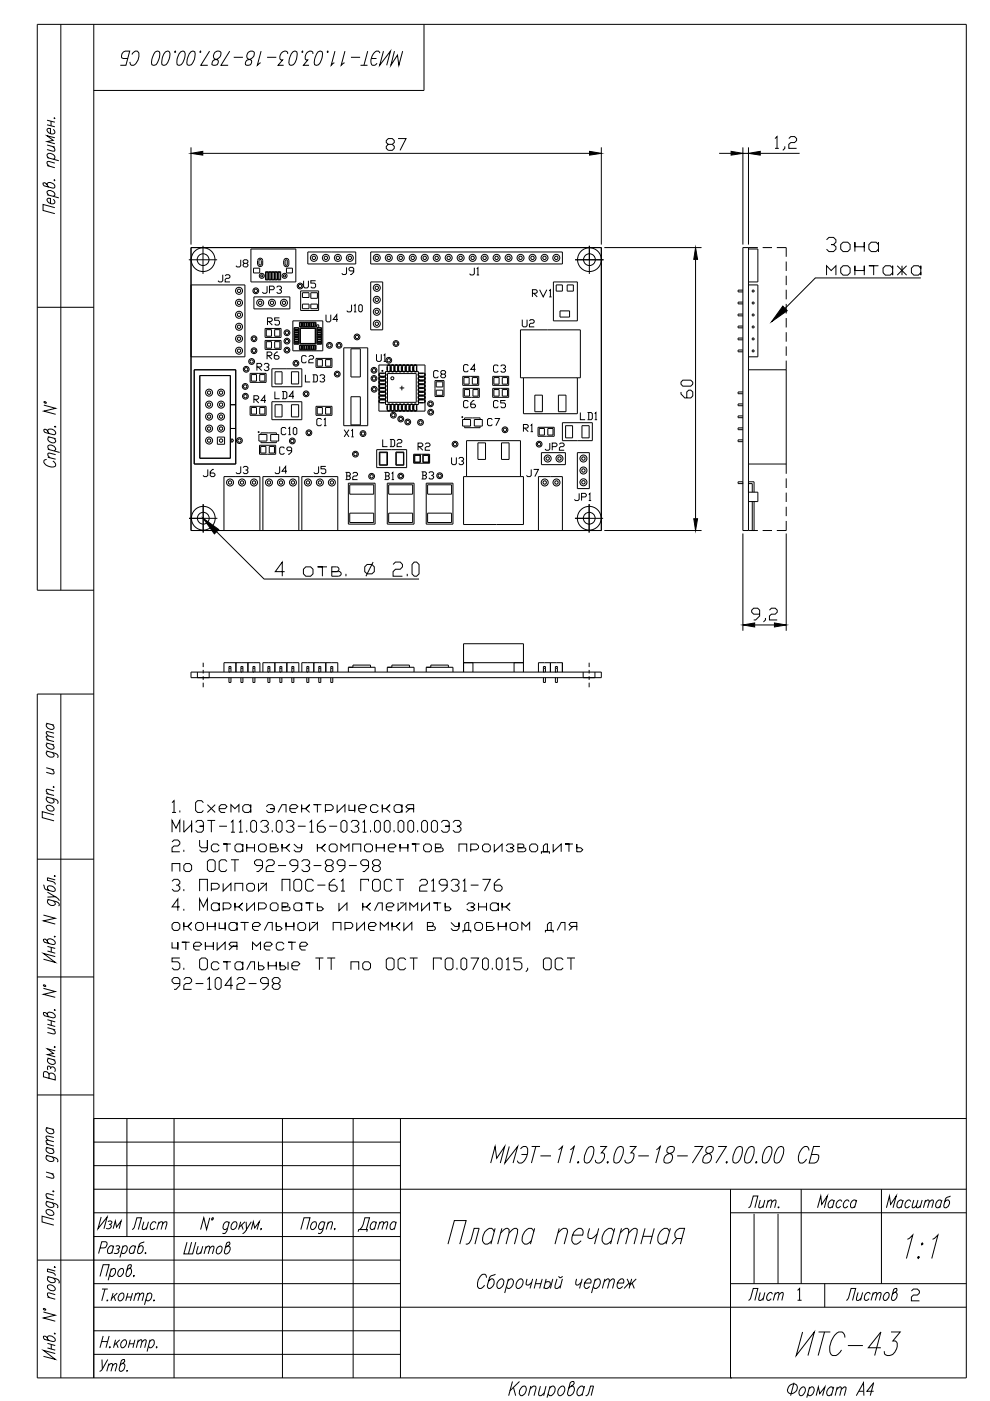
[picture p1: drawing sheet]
<svg xmlns="http://www.w3.org/2000/svg" width="210mm" height="297mm" viewBox="0 0 210 297" stroke-linecap="round" stroke-linejoin="round" font-family="sans-serif">
<defs><g id="words">
<g font-size="8.8">
<text x="93.8" y="264.9">Плата печатная</text>
<text x="167.6" y="288.6">ИТС-43</text>
</g>
<g font-size="6.6">
<text x="102.7" y="247.6">МИЭТ-11.03.03-18-787.00.00 СБ</text>
<text x="74.8" y="262.5">Дата</text>
</g>
<g font-size="5.7">
<text x="157.3" y="257.2">Лит.</text>
<text x="186.6" y="257.2">Масштаб</text>
<text x="19.4" y="261.8">Изм</text>
<text x="26.8" y="261.8">Лист</text>
<text x="37.7" y="267.1">Шитов</text>
<text x="157.3" y="276.9">Лист</text>
<text x="178.2" y="276.9">Листов</text>
</g>
<g font-size="4.9">
<text x="102.3" y="59.6" transform="rotate(-90 102.3 59.6)">J1</text>
<text x="54.3" y="63.5">JP3</text>
<text x="63.1" y="62.4">U5</text>
<text x="78.7" y="78">U1</text>
<text x="62.8" y="78.3">C2</text>
<text x="90.7" y="81.5">C8</text>
<text x="52.6" y="86.8">R4</text>
<text x="97" y="87.8">C6</text>
<text x="103.4" y="87.8">C5</text>
<text x="58.6" y="93.5">C10</text>
<text x="121.7" y="90.3">LD1</text>
<text x="94.5" y="99.8">U3</text>
<text x="72" y="103">B2</text>
<text x="80.4" y="103">B1</text>
</g>
<g font-size="4.4">
<text x="48.7" y="57.9">J8</text>
<text x="71.3" y="59.3">J9</text>
<text x="45.2" y="61">J2</text>
<text x="111.8" y="64.2">RV1</text>
<text x="55.4" y="70.2">R5</text>
<text x="67.7" y="69.5">U4</text>
<text x="72.3" y="67.4">J10</text>
<text x="109.4" y="70.6">U2</text>
<text x="55.4" y="77.3">R6</text>
<text x="53.3" y="79.7">R3</text>
<text x="63.5" y="82.2">LD3</text>
<text x="97" y="80.1">C4</text>
<text x="103.4" y="80.1">C3</text>
<text x="57.1" y="85.7">LD4</text>
<text x="66" y="91.4">C1</text>
<text x="71.6" y="93.8">X1</text>
<text x="80.1" y="96">LD2</text>
<text x="102.3" y="91.4">C7</text>
<text x="109.7" y="92.8">R1</text>
<text x="48.7" y="101.6">J3</text>
<text x="57.1" y="101.6">J4</text>
<text x="58.2" y="97.4">C9</text>
<text x="65.3" y="101.6">J5</text>
<text x="87.5" y="96.7">R2</text>
<text x="114.3" y="96.7">JP2</text>
<text x="42" y="102.3">J6</text>
<text x="88.2" y="102.7">B3</text>
<text x="110.4" y="102.3">J7</text>
<text x="120.6" y="107.2">JP1</text>
</g>
</g></defs>
<g fill="none" stroke="#000" stroke-width=".21">
<path d="M10 39.2v-.3a1.03 1.03 0 0 1 1.6 .8l-.4 .2-1.8-.5-.3-.3 .2-.3a.86 .86 0 0 1 .8 .6l.2 .3M10 35.1l1.6 .5M10 33.4l2.5 .7M10 30.7l1.6 .5M10 25.5l1.6 .4M10 26.5l1.6 .4M10.3 33.5l-.2-.2a.44 .44 0 0 1-.1-.5 .44 .44 0 0 1 .3-.3h.4a.83 .83 0 0 1 .8 1.2l-.2 .1M10.8 25.7v1M11.2 31.1l.4 .5-.1 .4-1.5-.3M11.3 27.4l.2 .3 .1 .5a1.03 1.03 0 0 1-1.6-.8l.2-.2 .5 .1v1M11.4 38.2l.1-.1 .1 .1zM11.4 25.1l.1-.1 .1 .1z"/>
<path d="M11.6 34.6l-1.5-.4-.1 .5 .4 .5M11.6 29.2l-1.6-.4 1.3 1-1.3 .2 1.6 .5M10 41.3l2.5 .7M10.3 41.4l-.3-.5v-.3a1.03 1.03 0 0 1 1.6 .8l-.3 .2M11.3 42.2l.2 .3 .1 .5a1.03 1.03 0 0 1-1.6-.8l.2-.2 .5 .1v1M11.6 44l-2.5-.7v1.3l2.5 .7M9.3 85.9l2.5 .7-2.5 .6 2.5 .6M9.4 85.2l.3 .1 .1 .2-.4-.1zM9.9 97.4l-.6 .3a1.6 1.6 0 0 0 2.5 1 1 1 0 0 0-.6-1M10.1 91.5v-.3a.99 .99 0 0 1 1.1-.1 .99 .99 0 0 1 .6 .8l-.5 .3-1.7-.5-.3-.3 .1-.4a.77 .77 0 0 1 .8 .7l.3 .2M10.1 96.9l1.7 .5M10.1 95.3l2.5 .6"/>
<path d="M10.1 92.6l1.7 .4M10.5 95.3l-.3-.2-.1-.5a1.03 1.03 0 0 1 1.7 .7l-.3 .3M10.5 92.7l-.3 .1a.94 .94 0 0 0 .4 1 .94 .94 0 0 0 1.1 0l.1-.4-.3-.5M11.5 90.5h.3zM11.8 96.4l-1.6-.3-.1 .4 .5 .6M9.8 159.2l1.9 .5a.72 .72 0 0 1 .6 .8l-.1 .2M9.8 157.5l1.7 .4M9.8 156.8l1.7 .4M9.8 153.3l1.7 .5M10.1 159.3l-.3 .3a.99 .99 0 0 0 .6 .8 .99 .99 0 0 0 1.1-.1v-.3l-.4-.4M10.1 157.6l-.3 .3a1.03 1.03 0 0 0 1.7 .7v-.3l-.4-.4M10.1 153.4l-.2 .1a.92 .92 0 0 0 .4 1 .92 .92 0 0 0 1 0l.2-.4-.4-.4"/>
<path d="M11.5 156.3l-1.6-.3-.1 .3 .5 .6M11.5 155.4l-1.6-.3-.1 .3 .5 .6M9.8 171a1.03 1.03 0 0 1 1.7 .7 .99 .99 0 0 1-1.1 .2 .99 .99 0 0 1-.6-.9zM9.8 169l1.9 .5a.72 .72 0 0 1 .6 .7l-.1 .2M9.8 168.2l1.7 .5M9.8 162.8l1.7 .4M10.1 169l-.3 .3a1.03 1.03 0 0 0 1.7 .7v-.2l-.4-.5M11 163.1l.5 .6-.2 .4-1.5-.4M11.3 166.8l.2 .1h-.2zM11.5 172.8l-2.5-.7v1.3l2.5 .6M11.5 167.7l-1.6-.4-.1 .5 .5 .6M9.2 194l2.5 .7-2.5 .5 2.5 .7"/>
<path d="M9.2 187.6l.2 .7 .4 .3 1.4 .4 .5-.2a.99 .99 0 0 0-.6-.9 .99 .99 0 0 0-1 .2v.5l.3 .2M10.1 199.6v-.3a1.03 1.03 0 0 1 1.6 .7l-.5 .3-1.8-.5-.2-.4 .1-.3a.77 .77 0 0 1 .8 .7l.3 .2M10.1 190.7l1.9 .5a.72 .72 0 0 1 .6 .7l-.2 .2M10.1 189.1l1.6 1-1.6 .1M10.4 190.8l-.3 .1a.93 .93 0 0 0 .5 1 .93 .93 0 0 0 1.1-.2v-.2l-.4-.5M11.5 198.5l.2 .1zM11.5 185.7l.2 .1zM11.7 190.1l.7 .6 .2 .3M11.7 186.6l-1.6-.5v.5l1.1 .3 .4 .3 .1 .3M9.2 209.6l2.5 .6-2.5 .6 2.5 .7M9.3 208.8l.3 .1v.3l-.3-.2zM10.1 215.1v-.2a.99 .99 0 0 1 1-.2 .99 .99 0 0 1 .6 .9l-.5 .2-1.8-.5-.2-.3 .1-.3a.77 .77 0 0 1 .8 .6l.3 .3"/>
<path d="M10.1 217.9l1.6 .5M10.1 216.2l1.6 .5M10.1 217.2l1.6 .4M10.1 200.7l1.6 .4M10.1 201.6l1.6 .5M10.9 200.9v.9M10.9 216.5v.9M11.2 218.2l.5 .6-.1 .4-1.5-.3M11.5 214.1l.2 .1zM11.7 202.8l-2.5-.7 2.5 1.9-2.5-.6M9.8 239.1l1.6 .4M10.1 224.3l1.6 .5"/>
<path d="M10.1 239.1l-.3 .2a.93 .93 0 0 0 .5 1 .93 .93 0 0 0 1.1-.2v-.2l-.3-.5M10.4 227.8l-.5-.6h-.5l-.2 .3v.8l2.5 .7v-.8a.73 .73 0 0 0-.5-.6 .73 .73 0 0 0-.8 .2v.8M10.4 224.4l-.3 .1a.95 .95 0 0 0 .5 1 .95 .95 0 0 0 1.1-.1v-.3l-.4-.4M10.7 226.4a.6 .6 0 0 1 .9 0 .6 .6 0 0 1 0 .8M10.7 226.7v-.5l-.6-.1v.8M11.5 222h.2zM11.7 222.8l-1.6-.4 1.2 1-1.2 .2 1.6 .5M9.8 254.7l1.9 .5a.72 .72 0 0 1 .6 .7l-.2 .2M9.8 244.9l1.9 .5a.73 .73 0 0 1 .6 .9l-.2 .1M9.8 254l1.6 .4M9.8 248.5l1.6 .5M9.8 243.2l1.6 .5"/>
<path d="M9.8 242.5l1.6 .5M9.8 256.6a.93 .93 0 0 1 1.1 0 .93 .93 0 0 1 .4 1 .97 .97 0 0 1-1.1 0 .97 .97 0 0 1-.4-1zM10.1 254.8l-.3 .1a.93 .93 0 0 0 .5 1 .93 .93 0 0 0 1.1-.2v-.2l-.3-.5M10.1 245l-.3 .2a.93 .93 0 0 0 .5 1 .93 .93 0 0 0 1.1-.2v-.3l-.3-.4M10.1 243.3l-.3 .2a.93 .93 0 0 0 .5 1 .93 .93 0 0 0 1.1-.2v-.2l-.3-.5M11 248.8l.4 .6-.1 .4-1.5-.3M11.2 252.6h.2zM11.4 258.5l-2.5-.6v1.2l2.5 .7M11.4 253.4l-1.6-.3v.4l.4 .6M11.4 242.1l-1.6-.3v.5l.4 .4M11.4 241.2l-1.6-.3v.5l.4 .4M44.5 258.2l-.7 2.5-.6-2.5-.7 2.5"/>
<path d="M45 258.3l.2-.1-.2 .5zM48.5 259.4l-.1-.3a.92 .92 0 0 0-1 .5 .92 .92 0 0 0 .2 1.1h.2l.5-.3M48.6 259l-.5 1.9a.73 .73 0 0 1-.8 .6l-.1-.1M49.5 259.1l.5-.1a1.03 1.03 0 0 1-.7 1.7l-.2-.1a1.24 1.24 0 0 1 .4-1.5zM51 259l-.4 1.7M51.2 259.7l.3 1M51.9 259l-1.2 1.2M52.2 259l.1 1.7 1-1.7M66.1 259.4a.63 .63 0 0 1 .9-.3 1.1 1.1 0 0 1-.9 1.6 .84 .84 0 0 1 0-1.3zM68.8 259.4l-.1-.3a.94 .94 0 0 0-1 .5 .94 .94 0 0 0 .1 1.1h.3l.4-.3M68.9 259l-.5 1.9a.8 .8 0 0 1-.8 .6l-.1-.1M69.5 259.5l.5-.5 .5 .1-.4 1.6"/>
<path d="M69.6 259l-.4 1.7M173.3 256.1l.7-2.5 .2 1.8 1.2-1.8-.6 2.5M176.8 254.8l-.2-.4a.99 .99 0 0 0-.9 .6 .99 .99 0 0 0 .1 1.1h.3l.5-.4M176.9 254.4l-.4 1.7M178.5 254.8l-.2-.4a.99 .99 0 0 0-.9 .6 .99 .99 0 0 0 .1 1.1h.3l.5-.4M180 254.8l-.1-.2a.87 .87 0 0 0-1 .2 .87 .87 0 0 0-.1 .9l.3 .4h.2l.5-.4M181.6 254.8l-.2-.2a.87 .87 0 0 0-.9 .2 .87 .87 0 0 0-.2 .9l.3 .4h.2l.5-.4M181.6 254.4l-.4 1.7M9.2 278.2l2.5 .6-2.5 .6 2.5 .7M9.3 277.4l.3 .1v.3l-.3-.1zM10.1 270.6l1.9 .5a.73 .73 0 0 1 .6 .8l-.2 .2M10.1 275l1.6 .5"/>
<path d="M10.1 272.5a1.1 1.1 0 0 1 1.6 .9 .93 .93 0 0 1-1.1 .1 .93 .93 0 0 1-.5-1zM10.4 270.7l-.3 .1a.93 .93 0 0 0 .5 1.1 .93 .93 0 0 0 1.1-.2v-.3l-.4-.4M11.5 268.6l.2 .1zM11.7 274.5l-1.6-.3v.4l.4 .5M11.7 269.5l-1.6-.5v.6l1.1 .3 .4 .2 .1 .4M21.2 270.6l.7-2.5h1.2l-.6 2.5M21.2 264.6h.8a.92 .92 0 0 0 .6-1.2l-1-.1-.7 2.5M21.6 273.3h1.2M22.3 273.3l-.7 2.5M22.7 275.7h.1l-.1 .1zM23.5 269.3l.5-.4h.2a1.02 1.02 0 0 1 .2 1.1 1.02 1.02 0 0 1-.9 .6l-.2-.3M23.6 268.9l-.7 2.5"/>
<path d="M24 274.2l-.5 1.6M24 264.5l-.2-.4a.99 .99 0 0 0-.9 .6 .99 .99 0 0 0 .2 1.1l.4-.1 .3-.3M24.1 264.1l-.4 1.7M24.2 274.9l.3 .9M24.5 264.2l.3-.1 .5 .1a.49 .49 0 0 1-.5 .6M24.9 274.2l-1.2 1.1M25 264.8l.1 .2a.52 .52 0 0 1-.3 .8l-.6-.1M25.2 269.3l.5-.4h.2a1.02 1.02 0 0 1 .2 1.1 1.02 1.02 0 0 1-.9 .6 .87 .87 0 0 1 0-1.3zM25.3 274.5l.5-.3h.2a.99 .99 0 0 1 .2 1 .99 .99 0 0 1-.9 .6 .84 .84 0 0 1 0-1.3zM26 264.5l.4-.4h.3a.93 .93 0 0 1 .2 1.1 .93 .93 0 0 1-1 .5l-.2-.3M26.1 264.1l-.7 2.5M26.9 275h.9"/>
<path d="M27.1 274.2l-.4 1.6M27.4 268.9h.2a1.02 1.02 0 0 1 .2 1.1 1.02 1.02 0 0 1-.9 .6l-.2-.5 .5-1.7 .3-.3 .3 .1a.78 .78 0 0 1-.6 .9l-.3 .2M28.1 274.2l-.5 1.6M28.4 270.4l-.1 .2zM28.7 264.5l-.3-.4a.99 .99 0 0 0-.9 .6 .99 .99 0 0 0 .2 1.1l.5-.1 .2-.3M28.7 274.6l.5-.4 .4 .1-.4 1.5M28.8 264.1l-.5 1.7M28.8 274.2l-.5 1.6M29.6 274.6l.5-.4 .4 .1-.4 1.5M30.6 263.3l-.7 .2-.4 .4-.3 1.4v.4a.93 .93 0 0 0 1-.5 .93 .93 0 0 0-.1-1.1h-.3l-.4 .4M30.8 265.7l.1-.1v.1zM31.2 274.5l.2-.2a.44 .44 0 0 1 .5-.2 .44 .44 0 0 1 .3 .4v.4a.79 .79 0 0 1-1.1 .8l-.2-.2"/>
<path d="M31.3 274.2l-.7 2.4M32.6 275.7h.2l-.2 .1zM52.3 260.7l-.6 .7-.3 .1M53.3 260.7l.4-1.7 .3 1.4 1-1.4-.5 1.7M55.3 260.6l.1-.2-.1 .3zM63.8 260.7l.7-2.5h1.2l-.6 2.5M70.9 260.6l.1-.2-.1 .3zM10.1 283.8v-.3a.99 .99 0 0 1 1-.2 .99 .99 0 0 1 .6 .9l-.5 .2-1.8-.4-.2-.4 .1-.3a.77 .77 0 0 1 .8 .7l.3 .2M10.1 284.8l1.6 .5M10.1 285.8l1.6 .5M10.9 285.1v.9M11.5 282.7l.2 .1z"/>
<path d="M11.7 287l-2.5-.7 2.5 1.9-2.5-.6M21.6 284.4h1.2M21.6 288.2l.1 2.1M21.9 283.3l-.7 2.5M22.8 288.2l-1.3 2.3-.4 .2M23 289.6l.5-.5 .4 .1-.4 1.5M23.1 289.1l-.5 1.6M23.1 283.3l-.6 2.5M23.2 285.6l.1-.1 .1 .1-.1 .2zM23.9 289.6l.5-.5 .4 .1-.4 1.5M24.5 284.1l-.4 1.7M24.7 284.8l.3 1"/>
<path d="M25.4 284.1l-1.2 1.1M25.9 284.4l.4-.3h.3a1.05 1.05 0 0 1-.7 1.7 .87 .87 0 0 1 0-1.4zM25.9 289.1h.3a.99 .99 0 0 1 .2 1 .99 .99 0 0 1-.9 .6l-.2-.4 .4-1.8 .4-.3 .3 .2a.84 .84 0 0 1-.7 .8l-.2 .2M26.9 290.6h.1l-.1 .1zM27.4 284.9h1M27.6 284.1l-.4 1.7M28.6 284.1l-.4 1.7M29.2 284.6l.6-.5 .3 .1-.3 1.6M29.3 284.1l-.4 1.7M30.1 284.6l.6-.5 .3 .1-.3 1.6M31.7 284.4l.5-.3h.3a1.02 1.02 0 0 1 .1 1 1.02 1.02 0 0 1-.9 .7l-.2-.4M31.8 284.1l-.6 2.5"/>
<path d="M33.2 285.5v.3zM108.7 292.9l-.8 3M108.9 294.2l.4 1.7M110.1 292.9l-2 2M110.7 294l.6-.1a1.27 1.27 0 0 1-.9 2 1.27 1.27 0 0 1 .3-1.9zM112.4 294.5l.7-.6h.3l.2 .1-.4 1.9M112.6 293.9l-.6 2M114.6 293.9l-.4 1.8 .2 .2h.3l.7-.6M115.8 293.9l-.5 2M116.5 294.3l.6-.4h.3a1.23 1.23 0 0 1 .2 1.3 1.23 1.23 0 0 1-1.1 .7l-.3-.4M116.7 293.9l-.7 2.4M118.6 294.3l.5-.4h.3a1.23 1.23 0 0 1 .2 1.3 1.23 1.23 0 0 1-1 .7 1.03 1.03 0 0 1 0-1.6z"/>
<path d="M121.1 293.9h.3a1.23 1.23 0 0 1 .2 1.3 1.23 1.23 0 0 1-1 .7l-.3-.3v-.3l.6-2.1a.51 .51 0 0 1 .8-.2 1 1 0 0 1-.8 1l-.3 .3M123.8 294.3l-.3-.4a1.26 1.26 0 0 0-.9 2h.4l.5-.4M123.9 293.9l-.5 2M124.1 295.9l.5-.2 .6-1.8h.6l-.5 2M167.3 293.9a.92 .92 0 0 1 1.2-.5 .92 .92 0 0 1 .4 1.3 1.03 1.03 0 0 1-1 .8 1.03 1.03 0 0 1-1-.8zM168.3 293.2l-.7 2.7M169.7 294.5l.5-.5h.3a1.14 1.14 0 0 1-.8 1.9 .92 .92 0 0 1 0-1.4zM171.6 294.5l.4-.5h.3a1.14 1.14 0 0 1-.7 1.9l-.3-.4M171.6 294l-.5 2.3M173 295.9l.5-1.9 .3 1.5 1.1-1.5-.5 1.9M176.6 294.5l-.2-.5a1.14 1.14 0 0 0-.8 1.9h.3l.5-.4M176.8 294l-.5 1.9"/>
<path d="M177.4 294.6l.6-.6 .4 .2-.4 1.7M177.5 294l-.4 1.9M178.4 294.6l.6-.6 .4 .2-.4 1.7M181.6 295.9l1.5-2.7 .1 2.7M182.1 295h1M185.2 295h-1.4l1.4-1.8-.7 2.7"/>
</g>
<g fill="none" stroke="#000" stroke-width=".21">
<path d="M12.9 5.2v119.9M19.9 5.2v286.9M89.9 5.2v14h-70M7.9 65.2h12M19.9 125.1h-12v-119.9h197v286.9h-197v-144.9h12M12.9 147.2v144.9M7.9 182.2h12M7.9 207.1h12M7.9 232.2h12M19.9 237.2h185M26.9 237.2v25M36.9 237.2v54.9"/>
<path d="M59.9 237.2v54.9M74.9 237.2v54.9M84.9 237.2v54.9M19.9 252.1h185M154.9 252.1v40M154.9 257.1h50M169.9 252.1v20.1M186.9 252.1v20.1M7.9 267.2h12M84.9 277.2h120M154.9 272.2h50M174.9 272.2v5"/>
</g>
<path d="M159.9 257.3v14.9M165 257.3v14.9M19.9 277.2h65M19.9 272.2h65M19.9 267.2h65M19.9 287.1h65M19.9 282.2h65" fill="none" stroke="#000" stroke-width=".21"/>
<!-- layer: 0 -->
<g fill="none" stroke="#000" stroke-width=".21">
<path d="M27.1 12.4l-1.2-.1a1.04 1.04 0 0 1 .7-1.5h.9l-.8 3h-1.2M28 11.6a.79 .79 0 0 1 .6-.7 .79 .79 0 0 1 .8 .4 2.65 2.65 0 0 1-1.1 2.5l-.6-.1-.2-.6M32.9 11l.4-.2 .5 .2a3.4 3.4 0 0 1-.7 2.7l-.4 .1-.5-.1a3.4 3.4 0 0 1 .7-2.7zM35.1 11l.6-.2a1.27 1.27 0 0 1 .1 1.8l-.6 1.1-.3 .1-.5-.1a3.4 3.4 0 0 1 .7-2.7zM37.2 10.8v.2l-.1 .1zM38.3 11l.6-.2a1.27 1.27 0 0 1 .2 1.8l-.7 1.1-.3 .1-.5-.1a2.98 2.98 0 0 1 .7-2.7zM40.5 11l.3-.2 .5 .2a3.4 3.4 0 0 1-.7 2.7l-.4 .1-.5-.1a3.2 3.2 0 0 1 .8-2.7zM42.5 10.8l-.1 .3v-.1zM44.4 10.8l-1.8 3h1.5M45.5 11.1a.85 .85 0 0 1 1.3 0 1.43 1.43 0 0 1-1.3 1.6 .95 .95 0 0 0-.6 1 .81 .81 0 0 0 1.1 .1 .81 .81 0 0 0 .3-1l-.2-.1a.89 .89 0 0 1-.8-.6 .89 .89 0 0 1 .2-1zM48.7 10.8l-1.9 3h1.6M49.6 12.1h1.9"/>
<path d="M52.6 11.1a.85 .85 0 0 1 1.3 0 1.43 1.43 0 0 1-1.4 1.6 .85 .85 0 0 0-.4 1 .8 .8 0 0 0 .9 .1 .8 .8 0 0 0 .3-1l-.1-.1a.89 .89 0 0 1-.9-.6 .89 .89 0 0 1 .3-1zM55.4 10.8l-.8 3 .7-.5M56.6 12.1h2M61 11.4l-.1-.4a1.1 1.1 0 0 0-1.3 .3 1.1 1.1 0 0 0 0 1.4h.3l-.9 1.1h1.1M62.1 11l.3-.2 .5 .2a3.4 3.4 0 0 1-.7 2.7l-.4 .1-.4-.1a2.98 2.98 0 0 1 .7-2.7zM64.2 10.8l-.1 .3-.1-.1zM66.4 11.4l-.1-.4a1.12 1.12 0 0 0-1.4 .3 1.12 1.12 0 0 0 0 1.4h.4l-1 1.1h1.2M67.4 11l.4-.2 .5 .2a3.2 3.2 0 0 1-.8 2.7l-.3 .1-.5-.1a3.4 3.4 0 0 1 .7-2.7zM69.5 10.8l.1 .2-.1 .1zM71 10.8l-.8 3 .7-.5M73.1 10.8l-.8 3 .8-.5M74.4 12.1h2"/>
<path d="M76.4 13.8h1.5M78 10.8l-.8 3M78.7 12.4h1.1M80.5 11.3l-.3-.5a1.35 1.35 0 0 0-1.3 1.2 1.6 1.6 0 0 0 .1 1.8h.4l.6-.4M81.3 10.8l-.8 3 2.3-3-.8 3M83.6 10.8l-.7 3 1.4-2.1 .3 2.1 .8-3M40.5 31.2v20.7M43 32.5h82M82.3 30.6l-.4-.4v-.4l.4-.4h.9l.4 .4v.4l-.4 .4h-.9l-.4 .4v.5l.4 .4h.9l.4-.4v-.5l-.4-.4M84.4 29.4h1.7l-1.3 2.5M127.5 31.2v20.7M152.5 32.5h2.5"/>
<path d="M157.5 32.5h1.2M157.5 31.2v20.7M158.7 31.2v20.7M161.2 32.5h8.3M164.3 29.4l.4-.4v2.5M164.3 31.5h.8M166.4 31v.5l-.4 .4M167.2 29.4l.5-.4h.8l.4 .4v.4l-.4 .4h-.8l-.5 .4v.9h1.7M40 55.1h6M40.5 52.5h87v60h-87zM43 52.1v6M53.2 52.8h9.5v7h-9.5v-3.2"/>
<path d="M54.6 55.3a.53 .53 0 0 1 .6-.6 .53 .53 0 0 1 .5 .6v.7M54.6 56a.53 .53 0 0 0 .6 .5 .53 .53 0 0 0 .5-.5M54.9 55.3l.1-.2h.3l.1 .9M54.9 56l.3 .2 .2-.2M56.3 59.4v-1.8h.6v1.8M56.4 59.2v-1.5h.4v1.5M57 59.4v-1.8h1.8v1.8M57.1 59.2v-1.5h.3v1.5M57.6 57.6v1.8M57.7 59.2v-1.5h.4v1.5M58.2 57.6v1.8M58.4 59.2v-1.5h.3v1.5"/>
<path d="M58.9 59.4v-1.8h.6v1.8M59 59.2v-1.5h.4v1.5M60.1 55.3l.1 .7a.53 .53 0 0 0 .5 .6 .53 .53 0 0 0 .5-.6v-.7M60.2 55.3a.53 .53 0 0 1 .5-.5 .53 .53 0 0 1 .5 .5M60.4 55.3v.7M60.5 55.3l.2-.2 .2 .2M60.5 56l.2 .3 .2-.3M60.7 56.9h1.3v1h-1.3zM60.9 55.3v.7M65.3 53.4h10.1v2.6h-10.1zM78.6 59.8h2.5v10.1h-2.5zM78.6 53.4h40.6v2.6h-40.6z"/>
<path d="M117.3 59.8h5.1v8.2h-5.1zM121.9 55.1h6.1M125 52.1v6M128.1 52.5h20.6M147.5 55v55M158.7 52.8h2v7h-2M158.7 52.5v60M160.7 52.5h-3.2v60h3.2M161.7 52.5h2M164.7 52.5h2v1.9M166.7 55.5v1.9M166.7 58.5v2"/>
<path d="M175.2 50.8l.6-.5h.9l.5 .5v.6l-.5 .5h-.5h.5l.5 .4v.5l-.5 .5h-.9l-.6-.5M175.2 58.3v-2l1 1.1 1-1.1v2M178.3 51.9l.5-.5h.9l.5 .5v.9l-.5 .5h-.9l-.5-.5zM178.3 56.9l.5-.6h.9l.5 .6v.9l-.5 .5h-.9l-.5-.5zM181.3 53.3v-1.9v.9h1.9v-.9v1.9M181.3 58.3v-2v1.1h1.9v-1.1v2M184.2 51.9l.5-.5h1l.6 .5v-.5v1.9v-.5l-.6 .5h-1l-.5-.5zM186.3 56.3h-2.1h1v2M187.2 56.9l.5-.6h1.1l.5 .6v-.6v2v-.5l-.5 .5h-1.1l-.5-.5zM190.2 56.3l2 2M191.2 56.3v2M192.2 56.3l-2 2"/>
<path d="M193.2 56.9l.5-.6h1l.5 .6v-.6v2v-.5l-.5 .5h-1l-.5-.5zM195.2 58.9h-22.3l-6.5 6.5M40.5 60.4h11.4v15.2h-11.4M41.2 78.4h8.8v20h-8.8zM42.4 79.6h6.4v17.6h-6.4zM53.8 62.9v2.6h7.7v-2.6M56.2 74.1v-1.9h3.4v1.9M57.6 78.2v3.8M60.8 78.2h3.2M61.8 78.8v2.6M62.1 74.4v-6.4h6.3v6.4M62.3 73v-3.5h1.1v3.5"/>
<path d="M62.3 71.5h1.1M62.3 72.5h1.1M62.3 72h1.1M62.3 71h1.1M62.3 70.5h1.1M62.3 70h1.1M62.5 69.6h.8v.3h-.8zM62.5 71.1h.8v.3h-.8zM62.5 72.9v-.3h.8v.3M62.5 72.1h.8v.3h-.8zM62.5 71.6h.8v.3h-.8zM62.5 70.1h.8v.3h-.8z"/>
<path d="M62.5 70.6h.8v.3h-.8zM63.6 72.9v-3.3h3.3v3.3M63.6 68.4h.3v.8h-.3zM63.7 72.8v-3.2h3.1v3.2M63.7 61.7v4.1h3.8v-2.2M64 68.3v1M64.1 64.5h1.4v.9h-1.4zM64.1 68.4h.3v.8h-.3zM64.5 68.3v1M64.6 68.4h.3v.8h-.3zM65 68.3v1M65.1 68.4h.3v.8h-.3z"/>
<path d="M65.5 68.3v1M65.6 68.4h.3v.8h-.3zM66 68.3v1M66.4 68.4h-.3v.8h.3M66.5 68.3h-3v1h3M67.2 71.5h1M67.2 71v2M67.2 72.5h1M67.2 72h1M67.3 64.5h-1.4v.9h1.4M67.3 71.1h.8v.3h-.8zM67.3 71.6h.8v.3h-.8z"/>
<path d="M67.3 72.1h.8v.3h-.8zM67.3 72.9v-.3h.8v.3M68.2 71v2M68.7 76h1.7v1.9M69 76.2h1.1v1.4M72.9 73.7h5.1v16.6h-5.1zM74.4 74h2v5.9h-2zM80.3 77.4h9.8v9.8h-9.8zM80.7 79.8h.8M80.7 79.2l-.3 .2 .3 .3M80.7 79.1a.36 .36 0 0 0-.4 .3 .36 .36 0 0 0 .4 .4h.8M81.5 79.9h-.8a.36 .36 0 0 0-.4 .3 .36 .36 0 0 0 .4 .4h.8"/>
<path d="M81.5 79.2l.3 .2-.3 .3M81.5 79.1a.36 .36 0 0 1 .4 .3 .36 .36 0 0 1-.4 .4M81.5 80l.3 .2-.3 .3M81.5 79.9a.36 .36 0 0 1 .4 .3 .36 .36 0 0 1-.4 .4M81.7 78.8h7v7h-7zM82.2 79.2h6.1v6.1h-6.1zM84.5 77.7a.36 .36 0 0 1 .3-.4 .36 .36 0 0 1 .4 .4v.8M84.5 78.5a.36 .36 0 0 0 .3 .4 .36 .36 0 0 0 .4-.4M84.6 77.7l.2-.3 .3 .3M84.6 78.5l.2 .3 .3-.3M85.1 77.7v.8M85.2 77.7v.8"/>
<path d="M85.3 77.7a.36 .36 0 0 1 .3-.4 .36 .36 0 0 1 .4 .4v.8M85.3 78.5a.36 .36 0 0 0 .3 .4 .36 .36 0 0 0 .4-.4M85.3 77.7v.8M85.4 77.7l.2-.3 .3 .3M85.4 78.5l.2 .3 .3-.3M85.9 77.7v.8M86.1 77.7a.36 .36 0 0 1 .4-.4 .36 .36 0 0 1 .3 .4v.8M86.1 78.5a.36 .36 0 0 0 .4 .4 .36 .36 0 0 0 .3-.4M86.1 77.7v.8M86.2 77.7l.3-.3 .2 .3M86.2 78.5l.3 .3 .2-.3M86.7 77.7v.8"/>
<path d="M86.9 78.5v-.8a.36 .36 0 0 1 .4-.4 .36 .36 0 0 1 .3 .4v.8M86.9 78.5a.36 .36 0 0 0 .4 .4 .36 .36 0 0 0 .3-.4M86.9 77.7v.8M87 77.7l.1-.2 .4 .1v.9M87 78.5l.3 .3 .2-.3M87.7 77.7v.8M87.7 78.5a.36 .36 0 0 0 .4 .4 .36 .36 0 0 0 .3-.4M87.8 77.7l.1-.2 .4 .1 .1 .9M87.8 78.5l.3 .3 .2-.3M88.3 77.7v.8M88.4 77.7a.36 .36 0 0 0-.3-.4 .36 .36 0 0 0-.4 .4v.8M89 80l-.3 .2 .3 .3"/>
<path d="M89 79.9a.36 .36 0 0 0-.4 .3 .36 .36 0 0 0 .4 .4M89 79.2l-.3 .2 .3 .3M89 79.1a.36 .36 0 0 0-.4 .3 .36 .36 0 0 0 .4 .4M98.1 79.8v1.9h3.4v-1.9M104.5 79.8v1.9h3.4v-1.9M110.3 69.9h12.7v10.2h-12.7zM118.7 65.9h2.1v1.3h-2.1zM120.3 60.4h1.3v1.3h-1.3zM157.5 64.1h-1v.3h1M157.5 71.7h-1v.4h1M157.5 69.1h-1v.4h1M157.5 61.5h-1v.4h1"/>
<path d="M157.5 66.6h-1v.4h1M157.5 74.2h-1v.4h1M158.7 60.4h2v15.2h-2M158.7 78.4h8M159.5 64.1h.4v.3h-.4zM159.5 71.7h.4v.4h-.4zM159.5 69.1h.4v.4h-.4zM159.5 61.5h.4v.4h-.4zM159.5 66.6h.4v.4h-.4zM159.5 74.2h.4v.4h-.4zM166.7 61.4v2.1M166.7 64.4v2.1"/>
<path d="M166.7 67.4v2M166.7 70.4v2M166.7 73.4v2M166.7 76.5v24M46.1 92.7h1.5v1.5h-1.5zM48.8 90.8h1.2M48.8 85.8h1.2M49.1 93l.5 .4-.5 .4zM54.6 91.6h.4M54.8 91.4v.4M54.9 92.1h1.7v1.4h-1.7zM55.3 94.7h1.1v1.4h-1.1z"/>
<path d="M55.3 93.6v.3h3.3M57 91.8h-1.7v.2M57.6 85.2v3.8M58.3 81.4v-2.6h1.5v2.6M58.4 94.4h-3.4v1.9h1.8M59.8 85.8v2.6M61.8 85.8v2.6M63.3 85.8v2.6M64 85.2v3.8M67 88.1v-2h3.4v2M74.4 90.1v-6h2v6M79.9 95.3v3.8h6.3v-3.8"/>
<path d="M80.4 95.8v2.8M80.5 96v2.6M80.7 82.3h.8M80.7 80.6h.8M80.7 80.8h.8M80.7 81.4h.8M80.7 83.1h.8M80.7 83.9h.8M80.7 80.8l-.3 .2 .3 .3M81.5 80h-.9l-.1 .4 .2 .1M81.5 80.7h-.8a.36 .36 0 0 0-.4 .3 .36 .36 0 0 0 .4 .4M81.5 81.6h-.8l-.3 .3 .3 .2h.8"/>
<path d="M81.5 81.4l-.8 .1a.36 .36 0 0 0-.4 .4 .36 .36 0 0 0 .4 .3M81.5 82.4h-.8l-.3 .3 .3 .2h.8M81.5 82.3h-.8a.36 .36 0 0 0-.4 .4 .36 .36 0 0 0 .4 .3M81.5 83.2h-.8l-.3 .3 .3 .2h.8M81.5 83.1h-.8a.36 .36 0 0 0-.4 .4 .36 .36 0 0 0 .4 .3M81.5 84h-.8l-.3 .3 .3 .2h.8M81.5 83.9h-.8a.36 .36 0 0 0-.4 .4 .36 .36 0 0 0 .4 .3l.8 .1M81.5 84.8h-.8l-.3 .3 .3 .2h.8M81.5 84.7h-.8a.36 .36 0 0 0-.4 .4 .36 .36 0 0 0 .4 .3h.8M81.5 80.8l.3 .2-.3 .3M81.5 80.7a.36 .36 0 0 1 .4 .3 .36 .36 0 0 1-.4 .4M81.5 81.6l.3 .3-.3 .2"/>
<path d="M81.5 81.5a.36 .36 0 0 1 .4 .4 .36 .36 0 0 1-.4 .3M81.5 82.4l.3 .3-.3 .2M81.5 82.3a.36 .36 0 0 1 .4 .4 .36 .36 0 0 1-.4 .3M81.5 83.2l.3 .3-.3 .2M81.5 83.1a.36 .36 0 0 1 .4 .4 .36 .36 0 0 1-.4 .3M81.5 84l.3 .3-.3 .2M81.5 83.9a.36 .36 0 0 1 .4 .4 .36 .36 0 0 1-.4 .3M81.5 84.8l.3 .3-.3 .2M81.5 84.7a.36 .36 0 0 1 .4 .4 .36 .36 0 0 1-.4 .3M82 86l.1 .8a.36 .36 0 0 0 .3 .4 .36 .36 0 0 0 .4-.4v-.8M82 96v2.6M82.1 86a.36 .36 0 0 1 .3-.4 .36 .36 0 0 1 .4 .4"/>
<path d="M82.2 86l.2-.3 .3 .3M82.2 86v.8l.2 .3 .3-.3v-.8M82.2 95.8v2.8M82.8 86v.8M82.9 86a.36 .36 0 0 1 .3-.4 .36 .36 0 0 1 .4 .4M83 86l.2-.3 .3 .3M83 86v.8l.2 .3 .3-.3v-.8M83.6 86v.8a.36 .36 0 0 1-.4 .4 .36 .36 0 0 1-.3-.4M83.6 86v.8M83.7 86a.36 .36 0 0 1 .3-.4 .36 .36 0 0 1 .4 .4M83.8 86l.2-.3 .3 .3M83.8 86v.8l.2 .3 .3-.3v-.8"/>
<path d="M83.9 95.8v2.8M84 96v2.6M84.4 86v.8a.36 .36 0 0 1-.4 .4 .36 .36 0 0 1-.3-.4M84.4 86v.8M84.5 86a.36 .36 0 0 1 .3-.4 .36 .36 0 0 1 .4 .4M84.5 86l.1 .9 .4 .1 .1-.2M84.6 86l.2-.3 .3 .3M84.7 82.3h1M85.1 86v.8M85.2 86v.8a.36 .36 0 0 1-.4 .4 .36 .36 0 0 1-.3-.4M85.2 81.8v1M85.2 86v.8"/>
<path d="M85.3 86a.36 .36 0 0 1 .3-.4 .36 .36 0 0 1 .4 .4M85.3 86v.8M85.4 86l.2-.3 .3 .3M85.4 86.8l.2 .3 .3-.3M85.5 96v2.6M85.6 95.8v2.8M85.9 86v.8M86 86v.8a.36 .36 0 0 1-.4 .4 .36 .36 0 0 1-.3-.4M86.1 86a.36 .36 0 0 1 .4-.4 .36 .36 0 0 1 .3 .4M86.1 86v.8M86.2 86l.3-.3 .2 .3M86.2 86.8l.3 .3 .2-.3"/>
<path d="M86.7 86v.8M86.8 86v.8a.36 .36 0 0 1-.3 .4 .36 .36 0 0 1-.4-.4M86.9 86v.8a.36 .36 0 0 0 .4 .4 .36 .36 0 0 0 .3-.4v-.8M86.9 86a.36 .36 0 0 1 .4-.4 .36 .36 0 0 1 .3 .4M86.9 86v.8M87 86l.3-.3 .2 .3M87.5 86v.9l-.4 .1-.1-.2M87.7 86v.8M87.7 86a.36 .36 0 0 1 .4-.4 .36 .36 0 0 1 .3 .4M87.7 96.3v1.9M87.7 86v.8a.36 .36 0 0 0 .4 .4 .36 .36 0 0 0 .3-.4M87.8 86l.3-.3 .2 .3"/>
<path d="M88.3 86v.8M88.4 86l-.1 .9-.4 .1-.1-.2M88.7 84.9l.3-.2h.8a.36 .36 0 0 1 .4 .4 .36 .36 0 0 1-.4 .3h-.8a.36 .36 0 0 1-.3-.5zM88.7 84.1l.3-.2h.8a.36 .36 0 0 1 .3 .3 .36 .36 0 0 1-.1 .4h-1a.36 .36 0 0 1-.3-.5zM88.8 84.9l1-.1 .3 .3-.2 .2h-.9l-.2-.1zM88.8 84.1l1-.1 .3 .3-.2 .2h-.9l-.2-.1zM89 83.9h.8M89 83.2l-.3 .3 .3 .2h.9l.1-.4-.2-.1M89 83.1a.36 .36 0 0 0-.4 .4 .36 .36 0 0 0 .4 .3M89 82.4l-.3 .3 .3 .2M89 82.3a.36 .36 0 0 0-.4 .4 .36 .36 0 0 0 .4 .3M89 81.6l-.3 .3 .3 .2"/>
<path d="M89 81.5a.36 .36 0 0 0-.4 .4 .36 .36 0 0 0 .4 .3M89 80.8l-.3 .2 .3 .3M89 80.7a.36 .36 0 0 0-.4 .3 .36 .36 0 0 0 .4 .4M89.8 83.1a.36 .36 0 0 1 .4 .4 .36 .36 0 0 1-.4 .3M91.1 96.3v1.9M92.5 82.7v1.1h1.4v-1.1M94.1 80.7v3.4h-1.9v-1.7M98.1 88.9v1.4h1.7v-1.4M98.5 90.4v.3h3.3M98.9 93.4h11.4v7.6h-11.4zM100.6 88.9v1.4h1.7M101.3 93.9h1.6v3.5h-1.6z"/>
<path d="M106.3 93.9h1.6v3.5h-1.6zM111 80.1v7.6h11.4v-7.6M113.4 83.8h1.6v3.5h-1.6zM114.1 90.6h3.4v1.9M114.8 96v2.5h5.1v-2.5M116.1 92.2v-1.4h1.1v1.4M118.4 83.8h1.6v3.5h-1.6zM119.2 89.6h6.4v3.8h-6.4zM119.9 92.8v-2.5h1.5v2.5M123.4 90.3v2.5h1.5v-2.5M144.4 83.1v.4l.8 .9h1.3l.4-.5v-.8l-.4-.4h-.5l-.4 .4v1.3M144.8 80.6h1.7l.4 .4v.4l-.4 .5h-1.7l-.4-.5v-.4z"/>
<path d="M157.5 83.1h-1v.4h1M157.5 85.6h-1v.4h1M157.5 88.2h-1v.4h1M157.5 90.7h-1v.4h1M157.5 93.3h-1v.3h1M158.7 98.4h8M40.1 109.9h6M43.1 106.9v6M45.9 112.7l10.1 10.1h32.8M47.5 101v11.5M55.1 101v11.5M55.7 101v11.5"/>
<path d="M58.3 101h5.1v11.5M64 101v11.5M66.5 101h5.1v11.5M73.9 102.4h5.6v8.7h-5.6zM74.2 108.8h5v2h-5zM74.2 102.8h5v2h-5zM79.1 119.2l-1.5 3M82.1 102.4h5.7v8.7h-5.7zM82.4 102.8h5.1v2h-5.1zM82.4 108.8h5.1v2h-5.1zM83.3 119.7l.5-.5h1.1l.4 .5v.5l-.4 .5h-1.1l-.5 .5v1h2M87.8 119.2h.5l.5 .5v2l-.5 .5h-.5l-.4-.5v-2z"/>
<path d="M90.4 102.4h5.6v8.7h-5.6zM90.7 108.8h5v2h-5zM90.7 102.8h5v2h-5zM98.3 101v10.2h12.7v-10.2M114.2 112.5v-11.5h5v11.5M121.9 109.9h6M122.4 103.6v-7.6h2.6v7.6M124.9 106.9v6M128.1 112.5h20.6M157.5 113.1v20.6M157.5 102.2h-1v.3h1M158.7 104.4h2v1.9h-2"/>
<path d="M158.7 102.2h1.2v2.2M158.7 102.5h.8v1.9M159.5 106.3v6.2M159.9 106.3v6.2M161.7 112.5h2M166.7 110.4v2.1h-2M166.7 101.4v2.1M166.7 104.4v2M166.7 107.4v2M166.7 113.1v20.6M60.4 121.2h-2l1.4-2v3M64.3 120.7l.5-.5h1.1l.5 .5v1l-.5 .5h-1.1l-.5-.5z"/>
<path d="M69.3 120.2h-2h1.1v2M71.4 120.2h-1.1v2h1.5M71.4 121.2h-1.1h1.5M71.4 120.2a.49 .49 0 0 1 .5 .5 .49 .49 0 0 1-.5 .5M71.8 121.2a.49 .49 0 0 1 .5 .4 .49 .49 0 0 1-.5 .5M73.3 121.7v.5M77.3 120.2l.5-.5h1.1l.5 .5v1l-.5 .5h-1.1l-.5-.5zM86.3 121.7v.5M160 132.5h4.2M161.1 130.2h-1.3l-.4-.4v-.4l.4-.5h.8l.5 .5v1.2l-.9 .8h-.4M162.3 131v.4l-.4 .5M163.1 129.4l.5-.5h.8l.4 .5v.4l-.4 .4h-.8l-.5 .4v.8h1.7"/>
<path d="M40.5 142.5h87v1.2h-87zM41.9 142.5v1.2M43.1 140.5v.9M43.1 142v.8M43.1 143.4v.7M43.1 144.7v1M44.4 142.5v1.2M47.5 142.5v-2h7.6v2M48.5 142.5v-1.2h.5v1.2M48.5 143.7v1h.5v-1M48.5 141.7h.5M50 140.5v2"/>
<path d="M51.1 143.7v1h.4v-1M51.1 141.7h.4M51.1 142.5v-1.2h.4v1.2M52.6 140.5v2M53.6 143.7v1h.4v-1M53.6 141.7h.4M53.6 142.5v-1.2h.4v1.2M55.7 142.5v-2h7.7v2M56.8 142.5v-1.2h.4v1.2M56.8 143.7v1h.4v-1M56.8 141.7h.4M58.3 140.5v2"/>
<path d="M59.3 143.7v1h.5v-1M59.3 141.7h.5M59.3 142.5v-1.2h.5v1.2M60.8 140.5v2M61.9 143.7v1h.4v-1M61.9 141.7h.4M61.9 142.5v-1.2h.4v1.2M64 142.5v-2h7.6v2M65.1 143.7v1h.4v-1M65.1 141.7h.4M65.1 142.5v-1.2h.4v1.2M66.5 140.5v2"/>
<path d="M67.6 143.7v1h.4v-1M67.6 141.7h.4M67.6 142.5v-1.2h.4v1.2M69.1 140.5v2M70.1 142.5v-1.2h.5v1.2M70.1 143.7v1h.5v-1M70.1 141.7h.5M73.9 142.5v-1h5.6v1M74.8 141.5v-.5h3.8v.5M82.1 142.5v-1h5.7v1M83.1 141.5v-.5h3.7v.5M90.4 142.5v-1h5.6v1"/>
<path d="M91.3 141.5v-.5h3.8v.5M98.3 142.5v-6h12.7v6M98.3 140.5h12.7M100.3 140.5v2M109 140.5v2M114.2 142.5v-2h5v2M115.2 143.7v1h.4v-1M115.2 141.7h.4M115.2 142.5v-1.2h.4v1.2M116.7 140.5v2M117.8 143.7v1h.4v-1M117.8 141.7h.4"/>
<path d="M117.8 142.5v-1.2h.4v1.2M123.6 142.5v1.2M124.9 140.5v.9M124.9 142v.8M124.9 143.4v.7M124.9 144.7v1M126.1 142.5v1.2M36.5 170.2l.4-.4v2.5M36.5 176.4v-2.5l.8 1.7 .8-1.7v2.5M36.5 178.5l.4-.4h.8l.4 .4v.4l-.4 .5h-.8l-.4 .3v.9h1.6M36.5 172.3h.8M38.1 171.8v.5"/>
<path d="M39 173.9v2.5l1.6-1.6v1.6v-2.5M41.5 174.4l.4-.5h.8l.4 .5v.8h-.8h.8v.8l-.4 .4h-.8l-.4-.4M42.3 178.1v1.3l.4 .3h1.3v-1.6v2.1l-.5 .4h-.8l-.4-.4M43.1 170.2l-.4-.4h-.8l-.4 .4v1.6l.4 .5h.8l.4-.5M44 170.6l1.6 1.7M44 173.9h1.6M44.8 173.9v2.5M45.6 170.6l-1.6 1.7M46.5 171.5h1.2l.4-.5-.4-.4h-.8l-.4 .4v.8l.4 .5h.8M46.5 179.4l-.5-.5h-.8l-.4 .5v.8l.4 .4h.8l.5-.4M46.5 175.2h1.6M49 172.3v-1.7l.8 .9 .9-.9v1.7"/>
<path d="M49 174.4l.4-.5v2.5M49 178.9h-1.7h.8v1.7M49 176.4h.8M50.2 178.9h.8l.5 .5v-.5v1.7v-.4l-.5 .4h-.8l-.4-.4v-.8zM50.7 174.4l.3-.5v2.5M50.7 176.4h.8M51.5 171l.4-.4h.8l.5 .4v-.4v1.7v-.5l-.5 .5h-.8l-.4-.5zM52.3 176v.4M53.5 173.9h.5l.4 .5v1.6l-.4 .4h-.5l-.3-.4v-1.6zM55.2 174.4l.5-.5h.8l.4 .5v.4l-.4 .4h-.5M55.2 178.9h.8l.5 .5v.8l-.5 .4h-.8l-.4-.4v-.8zM56.5 171l.4-.4h.8l.5 .4v.5h-.9h.9v.3l-.5 .5h-.8l-.4-.5"/>
<path d="M56.5 175.2l.4 .4v.4l-.4 .4h-.8l-.5-.4M57.7 176v.4M59 172.3l.8-1.7h.8v1.7M59 173.9h.4l.4 .5v1.6l-.4 .4h-.4l-.4-.4v-1.6zM60.6 174.4l.5-.5h.8l.4 .5v.4l-.4 .4h-.4M61.5 171.5h1.2l.4-.5-.4-.4h-.8l-.4 .4v.8l.4 .5h.8M61.9 175.2l.4 .4v.4l-.4 .4h-.8l-.5-.4M62.3 178.9l.8 .8h.9v-.8v1.3l-.4 .4h-.9l-.4-.4M63.1 175.2h1.7M64 172.3v-1.7v.9h.8l.8-.9-.8 .9 .8 .8M65.6 174.4l.5-.5v2.5M65.6 176.4h.9"/>
<path d="M68.1 170.6h-1.6h.8v1.7M68.6 173.9h-.5l-.8 .9v1.2l.4 .4h.9l.4-.4v-.4l-.4-.4h-1.3M69 171.8h1.2l.4-.3v-.5l-.4-.4h-1.2v1.7M69.8 175.2h1.7M70.2 178.9h.9l.4 .5v.8l-.4 .4h-.9l-.4-.4v-.8zM71.5 170.6v1.7l1.6-1.7v1.7M72.3 174.4l.4-.5h.4l.5 .5v1.6l-.5 .4h-.4l-.4-.4zM74 170.6v1.2h1.2v-1.2v1.7M74.4 174.4l.4-.5h.8l.5 .5v.4l-.5 .4h-.4M75.6 175.2l.5 .4v.4l-.5 .4h-.8l-.4-.4M76.1 171.5h1.2l.4-.5-.4-.4h-.8l-.4 .4v.8l.4 .5h.8M76.9 174.4l.4-.5v2.5"/>
<path d="M76.9 176.4h.8M77.7 178.9h.9l.4 .5v.8l-.4 .4h-.9l-.4-.4v-.8zM78.6 176v.4M79.8 173.9h.4l.4 .5v1.6l-.4 .4h-.4l-.4-.4v-1.6zM80.2 171l-.4-.4h-.8l-.4 .4v.8l.4 .5h.8l.4-.5M81.1 172.3v-1.7v.9h.8l.8-.9-.8 .9 .8 .8M81.5 174.4l.4-.5h.4l.4 .5v1.6l-.4 .4h-.4l-.4-.4zM82.3 179.7h1.3l.4-.3-.4-.5h-.9l-.4 .5v.8l.4 .4h.9M83.6 171l.4-.4h.8l.4 .4v-.4v1.7v-.5l-.4 .5h-.8l-.4-.5zM83.6 176v.4M84.4 174.4l.4-.5h.4l.4 .5v1.6l-.4 .4h-.4l-.4-.4zM86 172.3l.9-.8h-.4l-.5-.5 .5-.4h1.2v.9h-.8h.8v.8"/>
<path d="M86.5 174.4l.4-.5h.4l.4 .5v1.6l-.4 .4h-.4l-.4-.4zM88.5 176v.4M89 178.9h-1.7h.8v1.7M89.4 174.4l.4-.5h.4l.4 .5v1.6l-.4 .4h-.4l-.4-.4zM90.2 178.9h.8l.5 .5v.8l-.5 .4h-.8l-.4-.4v-.8zM91.5 174.4l.4-.5h.4l.4 .5v1.6l-.4 .4h-.4l-.4-.4zM93.5 174.4l.5-.5h.8l.4 .5v.8h-.8h.8v.8l-.4 .4h-.8l-.5-.4M96 174.4l.5-.5h.8l.4 .5v.4l-.4 .4h-.4h.4l.4 .4v.4l-.4 .4h-.8l-.5-.4M102.3 179.4l.4-.5h.8l.5 .5v.8l-.5 .4h-.8l-.4-.4zM104.8 178.9v1.7l1.7-1.7v1.7M107.3 179.4l.4-.5h.9l.4 .5-.4 .3h-.5h.5l.4 .5-.4 .4h-.9l-.4-.4M110.6 178.9h-.8v1.7h1.3"/>
<path d="M110.6 179.7h-.8h1.3M110.7 178.9a.4 .4 0 0 1 .4 .4 .4 .4 0 0 1-.4 .4M111.1 179.7a.4 .4 0 0 1 .4 .4 .4 .4 0 0 1-.4 .5M112.7 178.9h.9l.4 .5v.8l-.4 .4h-.9l-.4-.4v-.8zM117.3 178.9v1.7l1.7-1.7v1.7M121.5 178.9h-1.7h.8v1.7M122.3 178.9v.8h.8l.5 .5-.5 .4h-.8zM36.5 184.8v-1.7h1.6v1.7M36.5 186.9l.4-.5h.8l.4 .5v.4l-.4 .4h-.4M36.5 196l.4-.4h.8l.4 .4v.9l-.4 .4h-.8l-.4-.4zM36.5 199.8v1.2h1.2v-1.2v1.6M37.7 187.7l.4 .4v.4l-.4 .4h-.8l-.4-.4"/>
<path d="M38.1 192.3h-1.6l1.2-1.7v2.5M39 183.5l.4-.4h.8l.4 .4v.9l-.4 .4h-.8l-.4-.4zM39 197.3v-1.7v.8h.8l.8-.8-.8 .8 .8 .9M39 180.2v.4M39 188.5v.4M39 192.7v.4M40.2 199.8h-1.6h.8v1.6M41.5 196l.4-.4h.8l.4 .4v.9l-.4 .4h-.8l-.4-.4zM42.3 188.9v-2.5h1.7v2.5M42.3 193.1v-2.5l.8 1.7 .9-1.7v2.5M44 182.7l.4-.4h.8l.4 .4v1.7l-.4 .4h-.8l-.4-.4zM44 197.3v-1.7v.8h1.6v-.8v1.7"/>
<path d="M44.8 188.5h1.2l.5-.4v-.4l-.5-.4h-1.2v1.6M44.8 191.9l.4-.5h.8l.5 .5v-.5v1.7v-.4l-.5 .4h-.8l-.4-.4zM46 199.8v1.6l1.7-1.6v1.6M46.5 195.6v1.3h1.2v-1.3v1.7M47.3 187.3v1.6l1.7-1.6v1.6M47.3 192.7h1.2l.5-.4v-.4l-.5-.5h-1.2v1.7M48.1 182.7l-.4-.4h-.8l-.4 .4v1.7l.4 .4h.8l.4-.4M48.5 196l.5-.4h.8l.4 .4v-.4v1.7v-.4l-.4 .4h-.8l-.5-.4zM49 182.3h1.7M49.8 188.9v-1.6h1.7v1.6M49.8 193.1v-1.7v.9h.9l.8-.9-.8 .9 .8 .8M49.8 182.3v2.5"/>
<path d="M52.3 180.6v-1.7v.8h1.7v-.8v1.7M52.3 187.7l.4-.4h.8l.5 .4v.8l-.5 .4h-.8l-.4-.4zM52.3 191.4v1.7l1.7-1.7v1.7M52.7 195.6h-1.7h.9v1.7M53.5 196.4h1.3l.4-.4-.4-.4h-.8l-.5 .4v.9l.5 .4h.8M54.8 187.3v1.6l1.7-1.6v1.6M54.8 192.7h1.2l.5-.4v-.4l-.5-.5h-1.2v1.7M55.2 187.3h.8M55.7 183.5h-1.3l-.4-.4v-.4l.4-.4h.8l.5 .4v1.2l-.9 .9h-.4M56 197.3l.9-1.7h.8v1.7M56.5 182.7l.4-.4h.8l.5 .4v.4l-.5 .4h-.8l-.4 .4v.9h1.7M57.3 191.9l.4-.5h.9l.4 .5v.8l-.4 .4h-.9l-.4-.4z"/>
<path d="M58.6 195.6v.8h.8l.4 .5-.4 .4h-.8zM58.6 180.6a.4 .4 0 0 0 .4-.5 .4 .4 0 0 0-.4-.4h-1.3h.9a.4 .4 0 0 0 .4-.4 .4 .4 0 0 0-.4-.4h-.9v1.7h1.3M59 183.5h1.6M59.8 180.6v-1.7v.8h.8l.9-.8-.9 .8 .9 .9M59.8 188.9v-2.5h1.7v2.5M60.6 191.4h-.8v1.7h1.3M60.6 192.3h-.8h1.3M60.6 197.3v-1.7v.8h1.7v-.8v1.7M60.7 191.4a.4 .4 0 0 1 .4 .4 .4 .4 0 0 1-.4 .4M61.1 192.3a.4 .4 0 0 1 .4 .4 .4 .4 0 0 1-.4 .4M62.3 186.9l.4-.5h.9l.4 .5v1.6l-.4 .4h-.9l-.4-.4zM62.3 191.9l.4-.5h.9l.4 .5v-.5v1.7v-.4l-.4 .4h-.9l-.4-.4z"/>
<path d="M62.7 199.8h-1.6h.8v1.6M63.1 183.5h-1.2l-.4-.4v-.4l.4-.4h.8l.4 .4v1.2l-.8 .9h-.4M63.1 196l.5-.4h.8l.4 .4v.9l-.4 .4h-.8l-.5-.4zM64 182.7l.4-.4h.8l.4 .4v.4l-.4 .4h-.4M65.2 183.5l.4 .4v.5l-.4 .4h-.8l-.4-.4M65.6 195.6v1.7l1.7-1.7v1.7M66.1 195.6h.8M66.5 186.9l-.4-.5h-.9l-.4 .5v1.6l.4 .4h.9l.4-.4M66.5 191.4h-1.7h.8v1.7M66.5 183.5h1.6M67.3 180.6v-1.7v.8h.8l.9-.8-.9 .8 .9 .9M67.3 191.4v.9h.8l.5 .4-.5 .4h-.8z"/>
<path d="M67.3 187.7h1.7M69.4 183.5l-.4-.4v-.4l.4-.4h.8l.4 .4v.4l-.4 .4h-.8l-.4 .4v.5l.4 .4h.8l.4-.4v-.5l-.4-.4M70.6 197.3v-1.7h1.7v1.7M71.1 186.4h-.5l-.8 .9v1.2l.4 .4h.9l.4-.4v-.4l-.4-.4h-1.3M71.9 191.4v1.7l1.7-1.7v1.7M72.3 180.6v-1.7l.8 .8 .9-.8v1.7M72.3 186.9l.4-.5v2.5M72.3 188.9h.8M73.1 183.5h-1.2l-.4-.4v-.4l.4-.4h.8l.4 .4v1.2l-.8 .9h-.4M73.1 196.9h1.3l.4-.5v-.4l-.4-.4h-1.3v1.7M74 183.5h1.6M74.8 180.6v-1.7h1.7v1.7"/>
<path d="M75.6 195.6v1.7l1.7-1.7v1.7M76.9 193.1v-1.7v.9h.8l.9-.9-.9 .9 .9 .8M78.1 183.5h-1.2l-.4-.4v-.4l.4-.4h.8l.4 .4v1.2l-.8 .9h-.4M78.1 186.9v-.5h-1.6v2.5M78.1 196.4h1.3l.4-.4-.4-.4h-.8l-.5 .4v.9l.5 .4h.8M79 186.9l.4-.5h.8l.4 .5v1.6l-.4 .4h-.8l-.4-.4zM79.4 183.5l-.4-.4v-.4l.4-.4h.8l.4 .4v.4l-.4 .4h-.8l-.4 .4v.5l.4 .4h.8l.4-.4v-.5l-.4-.4M79.4 193.1l.8-1.7h.9v1.7M79.8 180.6v-1.7v.8h1.7v-.8v1.7M80.6 197.3v-1.7l.9 .8 .8-.8v1.7M81.9 192.3h1.2l.5-.4-.5-.5h-.8l-.4 .5v.8l.4 .4h.8M83.1 186.9l-.4-.5h-.8l-.4 .5v1.6l.4 .4h.8l.4-.4"/>
<path d="M83.1 197.3v-1.7v.8h.9l.8-.8-.8 .8 .8 .9M84 186.4h1.6M84.4 191.4v1.7l1.6-1.7v1.7M84.8 180.6v-1.7v.8h1.7v-.8v1.7M84.8 186.4v2.5M84.8 191.4h.8M85.6 195.6v1.7l1.7-1.7v1.7M86.9 193.1v-1.7l.8 .9 .8-.9v1.7M89 186.9l.4-.5h.8l.4 .5v.4l-.4 .4h-.8l-.4 .4v.8h1.6M89.4 191.4v1.7l1.6-1.7v1.7M91.5 186.9l.4-.5v2.5M91.5 196.4h-.9h1.3a.4 .4 0 0 1 .4 .4 .4 .4 0 0 1-.4 .4"/>
<path d="M91.5 188.9h.8M91.5 196.4a.4 .4 0 0 0 .4-.4 .4 .4 0 0 0-.4-.4h-.9v1.7h1.3M93.5 191.4h-1.6h.8v1.7M93.6 180.6a.4 .4 0 0 0 .4-.5 .4 .4 0 0 0-.5-.4h-1.2h.8a.4 .4 0 0 0 .4-.4 .4 .4 0 0 0-.4-.4h-.8v1.7h1.2M94.4 191.4v.9h.8l.4 .4-.4 .4h-.8zM94.8 187.7h-1.3l-.4-.4v-.4l.4-.5h.9l.4 .5v1.2l-.8 .8h-.5M95.6 186.9l.4-.5h.9l.4 .5v.4l-.4 .4h-.4M95.6 195.6l.9 .8h.8v-.8v1.3l-.4 .4h-.9l-.4-.4M96.9 187.7l.4 .4v.4l-.4 .4h-.9l-.4-.4M97.3 180.6v-1.7h1.7v1.7M98.2 186.9l.3-.5v2.5M98.2 197.7v-.4h.3v-1.3l.5-.4h.4v1.7h-.9h1.3v.4"/>
<path d="M98.2 188.9h.8M99 191.9l.4-.5h.8l.5 .5-.5 .4h-.4h.4l.5 .4-.5 .4h-.8l-.4-.4M99.8 180.2h1.2l.5-.5v-.3l-.5-.5h-1.2v1.7M99.8 187.7h1.7M101 195.6h.9l.4 .4v.9l-.4 .4h-.9l-.3-.4v-.9zM101.5 193.1v-1.7v.9h1.7v-.9v1.7M102.3 186.4h1.7l-1.3 2.5M104 191.9l.4-.5h.8l.4 .5v-.5v1.7v-.4l-.4 .4h-.8l-.4-.4zM104.4 195.6h-1.2v1.7h1.2l.4-.4-.4-.5h-1.2M105.6 197.3v-1.7v.8h1.7v-.8v1.7M106.1 186.4h-.5l-.8 .9v1.2l.4 .4h.9l.4-.4v-.4l-.4-.4h-1.3M106.5 193.1v-1.7v.9h.8l.8-.9-.8 .9 .8 .8"/>
<path d="M108.1 196l.5-.4h.8l.4 .4v.9l-.4 .4h-.8l-.5-.4zM110.6 197.3v-1.7l.9 .8 .8-.8v1.7M114.8 181v-.4h.4v-1.2l.4-.5h.5v1.7h-.9h1.3v.4M115.6 197.7v-.4h.5v-1.3l.4-.4h.4v1.7h-.8h1.2v.4M118.1 197.3l.9-1.7h.8v1.7M120.6 197.3l.9-.9h-.4l-.5-.4 .5-.4h1.2v.8h-.8h.8v.9M38.1 203.1h-1.6v.8h1.2l.4 .4v.9l-.4 .4h-.8l-.4-.4M38.1 208.5h-1.2l-.4-.4v-.4l.4-.4h.8l.4 .4v1.2l-.8 .9h-.4M39 207.7l.4-.4h.8l.4 .4v.4l-.4 .4h-.8l-.4 .4v.9h1.6M39 205.2v.4M41 200.6h1.3l.4-.4-.4-.4h-.8l-.5 .4v.8l.5 .4h.8M41.5 208.5h1.6"/>
<path d="M42.3 203.5l.4-.4h.8l.5 .4v1.7l-.5 .4h-.8l-.4-.4zM43.5 201.4v-1.6v.8h1.7v-.8v1.6M44 207.7l.4-.4v2.5M44 209.8h.8M45.6 207.7l.4-.4h.5l.4 .4v1.6l-.4 .5h-.5l-.4-.5zM46.5 204.3l-.5-.4h-.8l-.4 .4v.9l.4 .4h.8l.5-.4M48.5 201.4l.9-.8h-.4l-.5-.4 .5-.4h1.2v.8h-.8h.8v.8M49 203.9h-1.7h.8v1.7M49.4 208.9h-1.7l1.3-1.6v2.5M49.8 204.3l.4-.4h.8l.5 .4v-.4v1.7v-.4l-.5 .4h-.8l-.4-.4zM50.2 207.7l.5-.4h.8l.4 .4v.4l-.4 .4h-.8l-.5 .4v.9h1.7M52.3 205.6l.9-1.7h.8v1.7"/>
<path d="M52.7 208.5h1.7M53.5 201.4v-1.6l.9 .8 .8-.8v1.6M54.8 203.9v.9h.9l.3 .4-.3 .4h-.9zM56 200.6h1.3l.4-.4-.4-.4h-.8l-.5 .4v.8l.5 .4h.8M56.9 205.6v-1.7v.9h1.7v-.9v1.7M56.9 208.5h-1.2l-.5-.4v-.4l.5-.4h.8l.4 .4v1.2l-.9 .9h-.3M58.2 208.5l-.5-.4v-.4l.5-.4h.8l.4 .4v.4l-.4 .4h-.8l-.5 .4v.4l.5 .5h.8l.4-.5v-.4l-.4-.4M59.4 203.9v.9h.8l.4 .4-.4 .4h-.8zM60.2 200.2l-.4-.4h-.8l-.4 .4v.8l.4 .4h.8l.4-.4M61.1 203.9v1.7M61.9 204.8h1.2l.5-.5-.5-.4h-.8l-.4 .4v.9l.4 .4h.8M63.6 200.6h1.2l.4-.4-.4-.4h-.8l-.4 .4v.8l.4 .4h.8"/>
<path d="M66.9 203.1h1.7M67.7 203.1v2.5M69.4 203.1h1.7M70.2 203.1v2.5M74.4 205.6v-1.7h1.7v1.7M77.3 203.9h.8l.5 .4v.9l-.5 .4h-.8l-.4-.4v-.9zM81.9 203.5l.4-.4h.8l.5 .4v1.7l-.5 .4h-.8l-.4-.4zM86 203.5l-.4-.4h-.8l-.4 .4v1.7l.4 .4h.8l.4-.4M86.9 203.1h1.6M87.7 203.1v2.5M93.5 203.5v-.4h-1.6v2.5M94.4 203.5l.4-.4h.8l.4 .4v1.7l-.4 .4h-.8l-.4-.4z"/>
<path d="M96.9 205.2v.4M97.7 203.5l.5-.4h.3l.5 .4v1.7l-.5 .4h-.3l-.5-.4zM99.8 203.1h1.7l-1.3 2.5M102.3 203.5l.4-.4h.5l.3 .4v1.7l-.3 .4h-.5l-.4-.4zM104.4 205.2v.4M105.2 203.5l.4-.4h.5l.4 .4v1.7l-.4 .4h-.5l-.4-.4zM107.3 203.5l.4-.4v2.5M107.3 205.6h.8M110.6 203.1h-1.6v.8h1.2l.4 .4v.9l-.4 .4h-.8l-.4-.4M111.9 205.2v.4l-.4 .4M115.2 203.5l.4-.4h.9l.4 .4v1.7l-.4 .4h-.9l-.4-.4zM119.4 203.5l-.4-.4h-.9l-.4 .4v1.7l.4 .4h.9l.4-.4"/>
<path d="M120.2 203.1h1.7M121.1 203.1v2.5M19.9 257.1h65M19.9 247.1h65M19.9 242.1h65M19.9 262.2h65M103.2 270.9l-.2-.6a.92 .92 0 0 0-1.3 .6 1.77 1.77 0 0 0-.1 2.3 1.16 1.16 0 0 0 1.1-.7M105.1 270.2a1.68 1.68 0 0 0-1.3 .7l-.5 1.7a.52 .52 0 0 0 .6 .6 1.29 1.29 0 0 0 .6-2.1h-.4l-.5 .5M105.6 271.6l.6-.5h.3a1.23 1.23 0 0 1 .2 1.3 1.23 1.23 0 0 1-1.1 .8 1.03 1.03 0 0 1 0-1.6zM107.7 271.6l.5-.5h.3a1.23 1.23 0 0 1 .2 1.3 1.23 1.23 0 0 1-1 .8l-.3-.4M107.8 271.1l-.8 3.1M109.7 271.6l.6-.5h.3a1.23 1.23 0 0 1 .2 1.3 1.23 1.23 0 0 1-1.1 .8 1.03 1.03 0 0 1 0-1.6z"/>
<path d="M111.7 271.1l-.2 1.2 .2 .2h.3l.8-.6M112.9 271.1l-.5 2.1M113.5 272.2h1.2M113.8 271.1l-.5 2.1M115 271.1l-.6 2.1M115.6 272l.4-.3a.65 .65 0 0 1 .7 .5 .65 .65 0 0 1-.4 .8l-.7 .2-.2-.3M115.8 271.1l-.5 2.1M117.2 271.1l-.5 2.1M118.1 271.1l-.4 1.9 .1 .2h.4l.7-.6M118.4 270.6l.3 .3 .6-.3M119.2 271.1l-.5 2.1M122.2 271.1l-.1 .8v.4l.1 .2h.3l.8-.6"/>
<path d="M123.4 271.1l-.5 2.1M123.9 272h1.4a.54 .54 0 0 0-.1-.7 .54 .54 0 0 0-.8 0 1.27 1.27 0 0 0-.2 1.9h.3l.5-.4M126.1 271.6l.5-.5h.4a1.26 1.26 0 0 1-.9 2.1l-.3-.4M126.2 271.1l-.8 3.1M128.1 271.7l.7-.6 .4 .2-.4 1.9M128.3 271.1l-.6 2.1M129.2 271.7l.7-.6 .3 .2-.3 1.9M130.9 272h1.3a.56 .56 0 0 0 0-.6 .56 .56 0 0 0-.5-.3 1.35 1.35 0 0 0-.6 2.1h.4l.5-.4M133 271.1l.6 1.4 1.3-1.4M133.4 272l-1.1 1.2M133.9 271.1l-.5 2.1M134 272l.5 1.2"/>
<path d="M169.1 273.6l.4-.4v2.5M169.1 275.7h.9M192.4 262.8l1.1-1-1.3 5M193.2 273.7l.5-.4h.8l.4 .4v.5l-.4 .4h-.8l-.5 .4v.8h1.7M194.5 266.6l.3-.2 .1 .2-.2 .2zM195.6 263.5l.1 .2-.3 .2v-.2zM197.7 262.8l1.2-1-1.3 5M154.9 292.1h.1"/>
<circle cx="43.1" cy="55.1" r="2.52"/>
<circle cx="43.1" cy="55.1" r="1.25"/>
<circle cx="66.6" cy="54.7" r=".74"/>
<circle cx="66.6" cy="54.7" r=".36"/>
<circle cx="69.1" cy="54.7" r=".74"/>
<circle cx="69.1" cy="54.7" r=".36"/>
<circle cx="71.6" cy="54.7" r=".74"/>
<circle cx="74.2" cy="54.7" r=".74"/>
<circle cx="79.9" cy="54.7" r=".74"/>
<circle cx="79.9" cy="54.7" r=".36"/>
<circle cx="82.4" cy="54.7" r=".74"/>
<circle cx="82.4" cy="54.7" r=".36"/>
<circle cx="85" cy="54.7" r=".74"/>
<circle cx="85" cy="54.7" r=".36"/>
<circle cx="87.5" cy="54.7" r=".74"/>
<circle cx="87.5" cy="54.7" r=".36"/>
<circle cx="90" cy="54.7" r=".74"/>
<circle cx="90.1" cy="54.7" r=".36"/>
<circle cx="92.6" cy="54.7" r=".74"/>
<circle cx="92.6" cy="54.7" r=".36"/>
<circle cx="95.1" cy="54.7" r=".74"/>
<circle cx="95.1" cy="54.7" r=".36"/>
<circle cx="97.7" cy="54.7" r=".74"/>
<circle cx="100.2" cy="54.7" r=".74"/>
<circle cx="102.7" cy="54.7" r=".74"/>
<circle cx="105.3" cy="54.7" r=".74"/>
<circle cx="105.3" cy="54.7" r=".36"/>
<circle cx="107.8" cy="54.7" r=".74"/>
<circle cx="107.8" cy="54.7" r=".36"/>
<circle cx="110.4" cy="54.7" r=".74"/>
<circle cx="110.4" cy="54.7" r=".36"/>
<circle cx="112.9" cy="54.7" r=".74"/>
<circle cx="112.9" cy="54.7" r=".36"/>
<circle cx="115.4" cy="54.7" r=".74"/>
<circle cx="115.5" cy="54.7" r=".36"/>
<circle cx="117.9" cy="54.7" r=".74"/>
<circle cx="117.9" cy="54.7" r=".36"/>
<circle cx="125" cy="55.1" r="2.52"/>
<circle cx="125" cy="55.1" r="1.25"/>
<circle cx="50.7" cy="69.3" r=".74"/>
<circle cx="50.7" cy="74.4" r=".74"/>
<circle cx="50.7" cy="61.7" r=".74"/>
<circle cx="50.7" cy="64.2" r=".74"/>
<circle cx="50.7" cy="66.7" r=".74"/>
<circle cx="50.7" cy="71.8" r=".74"/>
<circle cx="50.7" cy="74.4" r=".36"/>
<circle cx="50.7" cy="69.3" r=".36"/>
<circle cx="50.7" cy="66.7" r=".36"/>
<circle cx="50.7" cy="71.8" r=".36"/>
<circle cx="50.7" cy="64.2" r=".36"/>
<circle cx="52.2" cy="78.3" r=".61"/>
<circle cx="53.9" cy="71.8" r=".61"/>
<circle cx="53.9" cy="74.4" r=".61"/>
<circle cx="53.9" cy="71.8" r=".36"/>
<circle cx="53.9" cy="74.4" r=".36"/>
<circle cx="60.8" cy="72.3" r=".61"/>
<circle cx="60.8" cy="72.3" r=".36"/>
<circle cx="69.9" cy="73.2" r=".61"/>
<circle cx="69.9" cy="73.2" r=".36"/>
<circle cx="71.5" cy="79.3" r=".61"/>
<circle cx="71.5" cy="79.3" r=".36"/>
<circle cx="71.9" cy="73.2" r=".61"/>
<circle cx="71.9" cy="73.2" r=".36"/>
<circle cx="75.7" cy="71.4" r=".61"/>
<circle cx="75.7" cy="71.4" r=".36"/>
<circle cx="79.9" cy="66.1" r=".74"/>
<circle cx="79.9" cy="63.6" r=".74"/>
<circle cx="79.9" cy="68.6" r=".74"/>
<circle cx="79.9" cy="61" r=".74"/>
<circle cx="79.9" cy="63.6" r=".36"/>
<circle cx="79.9" cy="61" r=".36"/>
<circle cx="79.9" cy="68.6" r=".36"/>
<circle cx="79.9" cy="66.1" r=".36"/>
<circle cx="84" cy="72.8" r=".61"/>
<circle cx="44.3" cy="85.8" r=".74"/>
<circle cx="44.3" cy="93.4" r=".74"/>
<circle cx="44.3" cy="88.3" r=".74"/>
<circle cx="44.3" cy="90.9" r=".74"/>
<circle cx="44.3" cy="83.2" r=".74"/>
<circle cx="44.3" cy="85.8" r=".36"/>
<circle cx="44.3" cy="93.4" r=".36"/>
<circle cx="44.3" cy="83.2" r=".36"/>
<circle cx="44.3" cy="88.3" r=".36"/>
<circle cx="44.3" cy="90.9" r=".36"/>
<circle cx="46.9" cy="85.8" r=".74"/>
<circle cx="46.9" cy="83.2" r=".74"/>
<circle cx="46.9" cy="88.3" r=".74"/>
<circle cx="46.9" cy="90.9" r=".74"/>
<circle cx="46.9" cy="83.2" r=".36"/>
<circle cx="46.9" cy="93.4" r=".36"/>
<circle cx="46.9" cy="88.3" r=".36"/>
<circle cx="46.9" cy="85.8" r=".36"/>
<circle cx="46.9" cy="90.9" r=".36"/>
<circle cx="50.8" cy="93.4" r=".61"/>
<circle cx="50.8" cy="93.4" r=".36"/>
<circle cx="64.9" cy="83.5" r=".61"/>
<circle cx="64.9" cy="83.5" r=".36"/>
<circle cx="75.4" cy="96.3" r=".61"/>
<circle cx="75.4" cy="96.3" r=".36"/>
<circle cx="77" cy="91.9" r=".61"/>
<circle cx="79.3" cy="80.2" r=".61"/>
<circle cx="79.3" cy="80.2" r=".36"/>
<circle cx="79.3" cy="82.5" r=".61"/>
<circle cx="79.3" cy="82.5" r=".36"/>
<circle cx="83.2" cy="80.2" r=".32"/>
<circle cx="83.4" cy="88" r=".61"/>
<circle cx="83.4" cy="88" r=".36"/>
<circle cx="85" cy="88.8" r=".61"/>
<circle cx="85" cy="88.8" r=".36"/>
<circle cx="86.5" cy="89.5" r=".61"/>
<circle cx="86.5" cy="89.5" r=".36"/>
<circle cx="89.2" cy="89.6" r=".61"/>
<circle cx="89.2" cy="89.6" r=".36"/>
<circle cx="91.3" cy="85.6" r=".61"/>
<circle cx="91.3" cy="85.6" r=".36"/>
<circle cx="91.3" cy="87.4" r=".61"/>
<circle cx="91.3" cy="87.4" r=".36"/>
<circle cx="96.5" cy="94.2" r=".61"/>
<circle cx="96.5" cy="94.2" r=".36"/>
<circle cx="123.7" cy="97.2" r=".74"/>
<circle cx="123.7" cy="99.8" r=".74"/>
<circle cx="123.7" cy="97.2" r=".36"/>
<circle cx="123.7" cy="99.8" r=".36"/>
<circle cx="43.1" cy="109.9" r="2.52"/>
<circle cx="43.1" cy="109.9" r="1.25"/>
<circle cx="78.8" cy="101" r=".61"/>
<circle cx="78.8" cy="101" r=".36"/>
<circle cx="118" cy="102.3" r=".74"/>
<circle cx="118" cy="102.3" r=".36"/>
<circle cx="123.7" cy="102.3" r=".74"/>
<circle cx="123.7" cy="102.3" r=".36"/>
<circle cx="124.9" cy="109.9" r="2.52"/>
<circle cx="124.9" cy="109.9" r="1.25"/>
</g>
<path d="M40.5 32.5l2.5-.4v.8zM125 32.1l2.5 .4-2.5 .4zM155 32.1l2.5 .4-2.5 .4zM158.7 32.5l2.5-.4v.8zM147.5 52.5l.4 2.5h-.8zM166 64.9l.9 1-3.3 2.3zM43.1 109.9l3.3 2.4-.9 .9zM147.1 110h.8l-.4 2.5zM157.5 132.5l2.5-.4v.8zM164.2 132.1l2.5 .4-2.5 .4z" fill="#000" stroke="#000" stroke-width=".21"/>
<use href="#words"/>
</svg>
